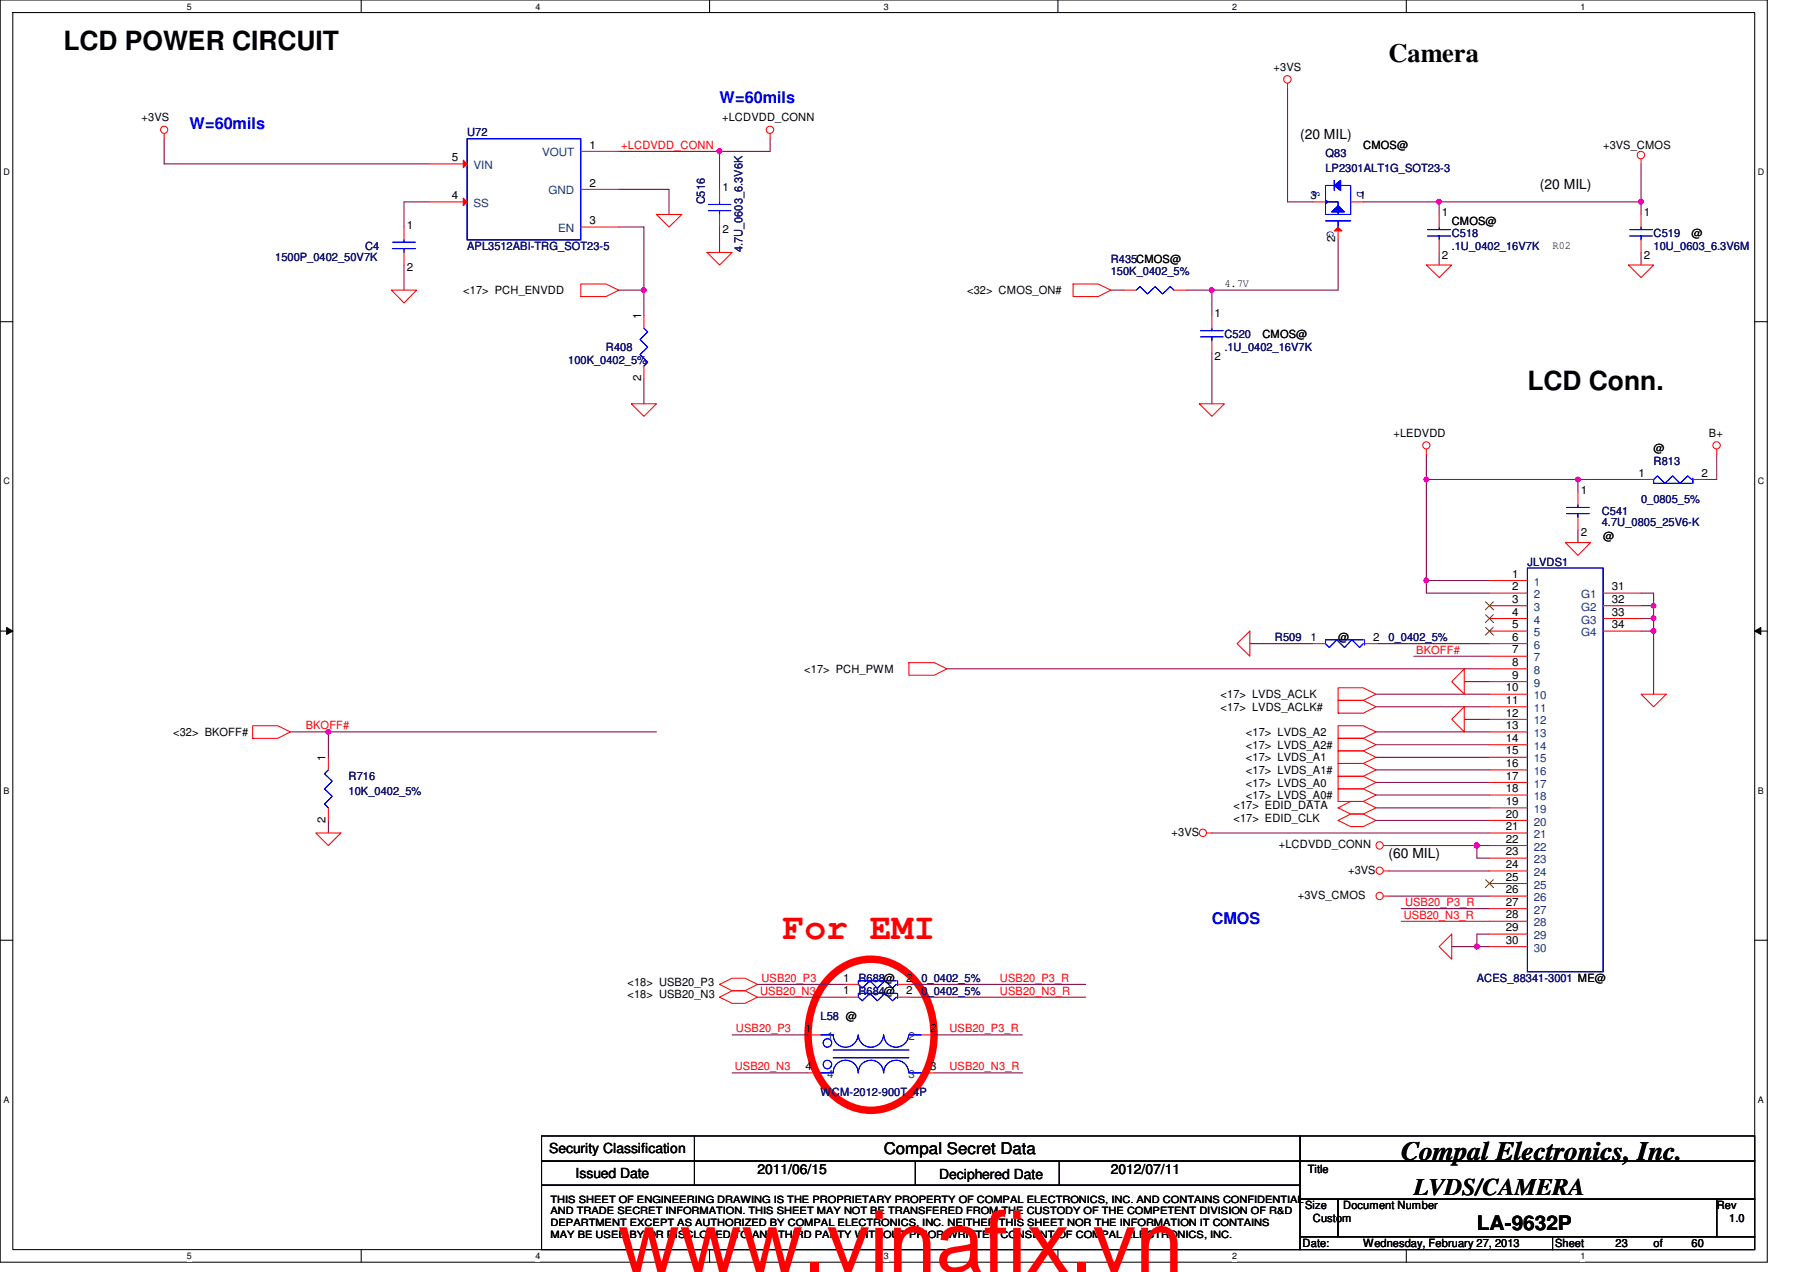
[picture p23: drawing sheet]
<svg xmlns="http://www.w3.org/2000/svg" width="297mm" height="210mm" viewBox="0 0 297 210" stroke-linecap="round" stroke-linejoin="round" font-family="sans-serif">
<defs><g id="words">
<text font-size="14.1" fill="#f00" x="102" y="209.9">www.vinafix.vn</text>
<text font-size="6" fill="#f00" x="129.2" y="155">For EMI</text>
<g font-size="4.4">
<text x="10.5" y="8.2">LCD POWER CIRCUIT</text>
<text x="229.1" y="10.2">Camera</text>
<text x="252" y="64.4">LCD Conn.</text>
<text x="231.2" y="191.4">Compal Electronics, Inc.</text>
</g>
<text font-size="3.9" x="233.3" y="197.2">LVDS/CAMERA</text>
<text font-size="3.3" x="243.7" y="203">LA-9632P</text>
<g font-size="2.7" fill="#00f">
<text x="118.7" y="17">W=60mils</text>
<text x="31.3" y="21.2">W=60mils</text>
<text x="200" y="152.4">CMOS</text>
</g>
<text font-size="2.7" x="145.8" y="190.5">Compal Secret Data</text>
<g font-size="2.3">
<text x="214.5" y="22.9">(20 MIL)</text>
<text x="254.1" y="31.2">(20 MIL)</text>
<text x="229.1" y="141.6">(60 MIL)</text>
<text x="90.6" y="190.3">Security Classification</text>
<text x="95" y="194.3">Issued Date</text>
<text x="125" y="193.7">2011/06/15</text>
<text x="155" y="194.5">Deciphered Date</text>
<text x="183.3" y="193.7">2012/07/11</text>
</g>
<g font-size="1.9">
<text x="210.2" y="11.7">+3VS</text>
<text x="23.4" y="20">+3VS</text>
<text x="119.2" y="20">+LCDVDD_CONN</text>
<text x="74.6" y="26.6">5</text>
<text x="97.3" y="24.5">1</text>
<text x="225" y="24.6">CMOS@</text>
<text x="264.5" y="24.6">+3VS_CMOS</text>
<text x="74.6" y="32.9">4</text>
<text x="97.3" y="30.8">2</text>
<text x="119.2" y="31.5">1</text>
<text x="216.2" y="32.9">3</text>
<text x="224.3" y="32.9">1</text>
<text x="238" y="35.6">1</text>
<text x="271.3" y="35.6">1</text>
<text x="67.1" y="37.7">1</text>
<text x="97.3" y="37">3</text>
<text x="119.2" y="38.5">2</text>
<text x="220.3" y="40" transform="rotate(-90 220.3 40)">2</text>
<text x="239.6" y="37.1">CMOS@</text>
<text x="256.2" y="41.1">R02</text>
<text x="279.1" y="39.2">@</text>
<text x="67.1" y="44.8">2</text>
<text x="202.1" y="47.3">4.7V</text>
<text x="238" y="42.7">2</text>
<text x="271.3" y="42.7">2</text>
<text x="76.5" y="48.6">&lt;17&gt; PCH_ENVDD</text>
<text x="105.8" y="52.7" transform="rotate(-90 105.8 52.7)">1</text>
<text x="159.6" y="48.6">&lt;32&gt; CMOS_ON#</text>
<text x="200.4" y="52.3">1</text>
<text x="200.4" y="59.4">2</text>
<text x="208.3" y="55.8">CMOS@</text>
<text x="105.8" y="62.9" transform="rotate(-90 105.8 62.9)">2</text>
<text x="230" y="72.1">+LEDVDD</text>
<text x="272.9" y="74.6">@</text>
<text x="282" y="72.1">B+</text>
<text x="260.9" y="81.4">1</text>
<text x="270.4" y="78.7">1</text>
<text x="280.8" y="78.7">2</text>
<text x="260.9" y="88.5">2</text>
<text x="264.5" y="89.2">@</text>
<text x="249.6" y="95.3">1</text>
<text x="249.6" y="97.4">2</text>
<text x="249.6" y="99.5">3</text>
<text x="249.6" y="101.6">4</text>
<text x="266" y="97.4">31</text>
<text x="266" y="99.5">32</text>
<text x="266" y="101.6">33</text>
<text x="216.2" y="105.7">1</text>
<text x="220.8" y="105.8">@</text>
<text x="226.6" y="105.7">2</text>
<text x="249.6" y="103.7">5</text>
<text x="249.6" y="105.7">6</text>
<text x="249.6" y="107.8">7</text>
<text x="266" y="103.7">34</text>
<text x="132.7" y="111">&lt;17&gt; PCH_PWM</text>
<text x="249.6" y="109.9">8</text>
<text x="249.6" y="112">9</text>
<text x="201.4" y="115.2">&lt;17&gt; LVDS_ACLK</text>
<text x="201.4" y="117.3">&lt;17&gt; LVDS_ACLK#</text>
<text x="248.5" y="114.1">10</text>
<text x="248.5" y="116.2">11</text>
<text x="248.5" y="118.2">12</text>
<text x="28.6" y="121.5">&lt;32&gt; BKOFF#</text>
<text x="53.7" y="125.6" transform="rotate(-90 53.7 125.6)">1</text>
<text x="205.6" y="125.6">&lt;17&gt; LVDS_A1</text>
<text x="205.6" y="121.5">&lt;17&gt; LVDS_A2</text>
<text x="205.6" y="123.5">&lt;17&gt; LVDS_A2#</text>
<text x="248.5" y="120.3">13</text>
<text x="248.5" y="122.4">14</text>
<text x="248.5" y="124.5">15</text>
<text x="205.6" y="129.8">&lt;17&gt; LVDS_A0</text>
<text x="205.6" y="131.9">&lt;17&gt; LVDS_A0#</text>
<text x="205.6" y="127.7">&lt;17&gt; LVDS_A1#</text>
<text x="248.5" y="126.6">16</text>
<text x="248.5" y="128.7">17</text>
<text x="248.5" y="130.7">18</text>
<text x="53.7" y="135.8" transform="rotate(-90 53.7 135.8)">2</text>
<text x="193.3" y="137.9">+3VS</text>
<text x="203.5" y="133.5">&lt;17&gt; EDID_DATA</text>
<text x="203.5" y="135.6">&lt;17&gt; EDID_CLK</text>
<text x="248.5" y="132.8">19</text>
<text x="248.5" y="134.9">20</text>
<text x="248.5" y="137">21</text>
<text x="211" y="140">+LCDVDD_CONN</text>
<text x="248.5" y="139.1">22</text>
<text x="248.5" y="141.1">23</text>
<text x="248.5" y="143.3">24</text>
<text x="214.2" y="148.3">+3VS_CMOS</text>
<text x="222.5" y="144.1">+3VS</text>
<text x="248.5" y="145.3">25</text>
<text x="248.5" y="147.4">26</text>
<text x="248.5" y="149.5">27</text>
<text x="248.5" y="151.6">28</text>
<text x="248.5" y="153.7">29</text>
<text x="248.5" y="155.7">30</text>
<text x="139.1" y="162">1</text>
<text x="149.6" y="162">2</text>
<text x="103.5" y="162.7">&lt;18&gt; USB20_P3</text>
<text x="103.5" y="164.8">&lt;18&gt; USB20_N3</text>
<text x="139.1" y="164.1">1</text>
<text x="149.6" y="164.1">2</text>
<text x="132.9" y="170.3">1</text>
<text x="153.5" y="170.3">2</text>
<text x="132.9" y="176.6">4</text>
<text x="153.5" y="176.6">3</text>
<text x="215.8" y="193.5">Title</text>
<text x="215.4" y="199.6">Size</text>
<text x="216.7" y="201.6">Custom</text>
<text x="221.7" y="199.6">Document Number</text>
<text x="283.3" y="199.6">Rev</text>
<text x="285.4" y="201.6">1.0</text>
<text x="215" y="205.8">Date:</text>
<text x="225" y="205.8">Wednesday, February 27, 2013</text>
<text x="256.6" y="205.8">Sheet</text>
<text x="266.6" y="205.8">23</text>
<text x="272.9" y="205.8">of</text>
<text x="279.1" y="205.8">60</text>
</g>
<g font-size="1.9" fill="#000080">
<text x="77.1" y="22.5">U72</text>
<text x="218.7" y="25.9">Q83</text>
<text x="218.7" y="28.4">LP2301ALT1G_SOT23-3</text>
<text x="116.3" y="33.7" transform="rotate(-90 116.3 33.7)">C516</text>
<text x="60.2" y="41.3">C4</text>
<text x="77.1" y="41.3">APL3512ABI-TRG_SOT23-5</text>
<text x="122.6" y="41.7" transform="rotate(-90 122.6 41.7)">4.7U_0603_6.3V6K</text>
<text x="239.6" y="39.2">C518</text>
<text x="239.6" y="41.3">.1U_0402_16V7K</text>
<text x="272.9" y="39.2">C519</text>
<text x="272.9" y="41.3">10U_0603_6.3V6M</text>
<text x="45.4" y="43.1">1500P_0402_50V7K</text>
<text x="183.3" y="43.3">R435CMOS@</text>
<text x="183.3" y="45.4">150K_0402_5%</text>
<text x="93.8" y="60">100K_0402_5%</text>
<text x="100" y="57.9">R408</text>
<text x="202.1" y="55.8">C520</text>
<text x="202.1" y="57.9">.1U_0402_16V7K</text>
<text x="272.9" y="76.7">R813</text>
<text x="270.8" y="82.9">0_0805_5%</text>
<text x="264.3" y="85">C541</text>
<text x="264.3" y="86.9">4.7U_0805_25V6-K</text>
<text x="252" y="93.3">JLVDS1</text>
<text x="210.4" y="105.8">R509</text>
<text x="229.1" y="105.8">0_0402_5%</text>
<text x="57.5" y="128.7">R716</text>
<text x="57.5" y="131.2">10K_0402_5%</text>
<text x="141.6" y="162.1">R688@</text>
<text x="141.6" y="164.1">R684@</text>
<text x="152.1" y="162.1">0_0402_5%</text>
<text x="152.1" y="164.1">0_0402_5%</text>
<text x="243.7" y="162.1">ACES_88341-3001 ME@</text>
<text x="135.4" y="168.3">L58 @</text>
<text x="135.4" y="180.8">WCM-2012-900T_4P</text>
</g>
<g font-size="1.9" fill="#004080">
<text x="78.1" y="27.9">VIN</text>
<text x="89.4" y="25.8">VOUT</text>
<text x="78.1" y="34.2">SS</text>
<text x="90.5" y="32.1">GND</text>
<text x="92.1" y="38.3">EN</text>
<text x="253.1" y="96.6">1</text>
<text x="253.1" y="98.7">2</text>
<text x="253.1" y="100.8">3</text>
<text x="260.9" y="98.7">G1</text>
<text x="260.9" y="100.8">G2</text>
<text x="253.1" y="102.9">4</text>
<text x="253.1" y="105">5</text>
<text x="253.1" y="107.1">6</text>
<text x="260.9" y="102.9">G3</text>
<text x="260.9" y="105">G4</text>
<text x="253.1" y="109.1">7</text>
<text x="253.1" y="111.2">8</text>
<text x="253.1" y="113.3">9</text>
<text x="253.1" y="115.4">10</text>
<text x="253.1" y="117.5">11</text>
<text x="253.1" y="119.5">12</text>
<text x="253.1" y="121.6">13</text>
<text x="253.1" y="123.7">14</text>
<text x="253.1" y="125.8">15</text>
<text x="253.1" y="127.9">16</text>
<text x="253.1" y="130">17</text>
<text x="253.1" y="132">18</text>
<text x="253.1" y="134.2">19</text>
<text x="253.1" y="136.2">20</text>
<text x="253.1" y="138.3">21</text>
<text x="253.1" y="140.4">22</text>
<text x="253.1" y="142.5">23</text>
<text x="253.1" y="144.6">24</text>
<text x="253.1" y="146.6">25</text>
<text x="253.1" y="148.7">26</text>
<text x="253.1" y="150.8">27</text>
<text x="253.1" y="152.9">28</text>
<text x="253.1" y="155">29</text>
<text x="253.1" y="157.1">30</text>
<text x="136.5" y="171.6">1</text>
<text x="149.9" y="171.6">2</text>
<text x="136.5" y="177.9">4</text>
<text x="149.9" y="177.9">3</text>
</g>
<g font-size="1.9" fill="#f00">
<text x="102.5" y="24.6">+LCDVDD_CONN</text>
<text x="233.7" y="107.9">BKOFF#</text>
<text x="50.5" y="120.4">BKOFF#</text>
<text x="231.9" y="149.5">USB20_P3_R</text>
<text x="231.6" y="151.6">USB20_N3_R</text>
<text x="125.4" y="164.1">USB20_N3</text>
<text x="125.6" y="162">USB20_P3</text>
<text x="165" y="162">USB20_P3_R</text>
<text x="165" y="164.1">USB20_N3_R</text>
<text x="121.5" y="170.3">USB20_P3</text>
<text x="156.7" y="170.3">USB20_P3_R</text>
<text x="121.2" y="176.6">USB20_N3</text>
<text x="156.7" y="176.6">USB20_N3_R</text>
</g>
<g font-size="1.9" fill="#00f">
<text x="216.7" y="31.5" transform="rotate(90 216.7 31.5)">S</text>
<text x="224" y="31.5" transform="rotate(90 224 31.5)">D</text>
<text x="219" y="38.1" transform="rotate(90 219 38.1)">G</text>
</g>
<g font-size="1.7">
<text x="90.8" y="198.5">THIS SHEET OF ENGINEERING DRAWING IS THE PROPRIETARY PROPERTY OF COMPAL ELECTRONICS, INC. AND CONTAINS CONFIDENTIAL</text>
<text x="90.8" y="200.4">AND TRADE SECRET INFORMATION. THIS SHEET MAY NOT BE TRANSFERED FROM THE CUSTODY OF THE COMPETENT DIVISION OF R&amp;D</text>
<text x="90.8" y="202.3">DEPARTMENT EXCEPT AS AUTHORIZED BY COMPAL ELECTRONICS, INC. NEITHER THIS SHEET NOR THE INFORMATION IT CONTAINS</text>
<text x="90.8" y="204.2">MAY BE USED BY OR DISCLOSED TO ANY THIRD PARTY WITHOUT PRIOR WRITTEN CONSENT OF COMPAL ELECTRONICS, INC.</text>
</g>
<g font-size="1.5">
<text x="30.9" y="1.6">5</text>
<text x="88.3" y="1.6">4</text>
<text x="145.8" y="1.6">3</text>
<text x="203.3" y="1.6">2</text>
<text x="260.8" y="1.6">1</text>
<text x=".6" y="28.9">D</text>
<text x="290.1" y="28.9">D</text>
<text x=".6" y="79.9">C</text>
<text x="290.1" y="79.9">C</text>
<text x=".6" y="131">B</text>
<text x="290.1" y="131">B</text>
<text x=".6" y="182">A</text>
<text x="290.1" y="182">A</text>
<text x="30.9" y="207.8">5</text>
<text x="88.3" y="207.8">4</text>
<text x="145.8" y="207.8">3</text>
<text x="203.3" y="207.8">2</text>
<text x="260.8" y="207.8">1</text>
</g>
</g></defs>
<path d="M0 0h291.6v208.3h-291.6zM2.1 2.1h287.5v204.1h-287.5z" fill="none" stroke="#000" stroke-width=".17"/>
<g fill="#fff">
<path d="M30.9 .3h.8v1.6h-.8z"/>
<path d="M30.9 206.5h.8v1.6h-.8z"/>
</g>
<path d="M59.6 0v2.1M59.6 206.2v2.1" fill="none" stroke="#000" stroke-width=".17"/>
<g fill="#fff">
<path d="M88.3 .3h.9v1.6h-.9z"/>
<path d="M88.3 206.5h.9v1.6h-.9z"/>
</g>
<path d="M117.1 0v2.1M117.1 206.2v2.1" fill="none" stroke="#000" stroke-width=".17"/>
<g fill="#fff">
<path d="M145.8 .3h.8v1.6h-.8z"/>
<path d="M145.8 206.5h.8v1.6h-.8z"/>
</g>
<path d="M174.6 0v2.1M174.6 206.2v2.1" fill="none" stroke="#000" stroke-width=".17"/>
<g fill="#fff">
<path d="M203.3 .3h.8v1.6h-.8z"/>
<path d="M203.3 206.5h.8v1.6h-.8z"/>
</g>
<path d="M232.1 0v2.1M232.1 206.2v2.1" fill="none" stroke="#000" stroke-width=".17"/>
<g fill="#fff">
<path d="M260.8 .3h.8v1.6h-.8z"/>
<path d="M260.8 206.5h.8v1.6h-.8z"/>
<path d="M.6 27.6h1v1.6h-1z"/>
<path d="M290.1 27.6h1.1v1.6h-1.1z"/>
<path d="M.6 78.6h1v1.6h-1z"/>
<path d="M290.1 78.6h1.1v1.6h-1.1z"/>
</g>
<path d="M0 53.1h2.1M289.6 53.1h2" fill="none" stroke="#000" stroke-width=".17"/>
<g fill="#fff">
<path d="M.6 129.6h1v1.7h-1z"/>
<path d="M290.1 129.6h1v1.7h-1z"/>
</g>
<path d="M0 104.1h2.1M1.1 103.5l1 .6-1 .6zM289.6 104.1h2M289.6 104.1l1-.6v1.2z" fill="none" stroke="#000" stroke-width=".17"/>
<path d="M1.1 103.5l1 .6-1 .6zM289.6 104.1l1-.6v1.2z" fill="#000"/>
<g fill="#fff">
<path d="M.6 180.6h1v1.7h-1z"/>
<path d="M290.1 180.6h1v1.7h-1z"/>
</g>
<path d="M0 155.2h2.1M289.6 155.2h2" fill="none" stroke="#000" stroke-width=".17"/>
<path d="M137.2 161a9.2 9.2 0 0 1 13.9 .9 14.2 14.2 0 0 1-.9 18.6 9.2 9.2 0 0 1-13.8-.9 14.3 14.3 0 0 1 .8-18.6z" fill="none" stroke="#f00" stroke-width="1.2"/>
<path d="M118.7 37.5v4.2M118.7 25v6.2M47.9 120.8h6.3v4.2M54.2 120.8h54.1M54.2 135.4v2.1" fill="none" stroke="#800040" stroke-width=".17"/>
<circle cx="54.2" cy="120.8" r=".39" fill="#f0f"/>
<circle cx="54.2" cy="120.8" r=".39" fill="none" stroke="#f0f" stroke-width=".17"/>
<path d="M200 47.9v4.2" fill="none" stroke="#800040" stroke-width=".17"/>
<circle cx="200" cy="47.9" r=".39" fill="#f0f"/>
<circle cx="200" cy="47.9" r=".39" fill="none" stroke="#f0f" stroke-width=".17"/>
<path d="M212.5 14.6v18.7h4.2M220.8 39.6v8.3h-25M237.5 33.3h33.3v2.1M183.3 47.9h2.1M200 58.3v8.3M270.8 41.7v2" fill="none" stroke="#800040" stroke-width=".17"/>
<circle cx="270.8" cy="33.3" r=".4" fill="#f0f"/>
<circle cx="270.8" cy="33.3" r=".4" fill="none" stroke="#f0f" stroke-width=".17"/>
<circle cx="237.4" cy="33.3" r=".39" fill="#f0f"/>
<circle cx="237.4" cy="33.3" r=".39" fill="none" stroke="#f0f" stroke-width=".17"/>
<path d="M225 33.3h12.5v2.1M237.5 41.7v2M270.8 102.1h2.1v2h-2.1" fill="none" stroke="#800040" stroke-width=".17"/>
<circle cx="272.9" cy="102" r=".39" fill="#f0f"/>
<circle cx="272.9" cy="102" r=".39" fill="none" stroke="#f0f" stroke-width=".17"/>
<path d="M272.9 104.1v10.5" fill="none" stroke="#800040" stroke-width=".17"/>
<circle cx="272.9" cy="104.1" r=".4" fill="#f0f"/>
<circle cx="272.9" cy="104.1" r=".4" fill="none" stroke="#f0f" stroke-width=".17"/>
<path d="M270.8 97.9h2.1v2.1M270.8 100h2.1M272.9 100v2.1" fill="none" stroke="#800040" stroke-width=".17"/>
<circle cx="272.9" cy="99.9" r=".39" fill="#f0f"/>
<circle cx="272.9" cy="99.9" r=".39" fill="none" stroke="#f0f" stroke-width=".17"/>
<path d="M245.8 95.8h-10.4v2.1h10.4" fill="none" stroke="#800040" stroke-width=".17"/>
<circle cx="235.4" cy="95.8" r=".39" fill="#f0f"/>
<circle cx="235.4" cy="95.8" r=".39" fill="none" stroke="#f0f" stroke-width=".17"/>
<path d="M235.4 79.1h25M235.4 75v20.8M260.4 79.1v2.1M260.4 79.1h10.4M283.3 75v4.1h-1.9M260.4 87.5v2" fill="none" stroke="#800040" stroke-width=".17"/>
<circle cx="260.4" cy="79.1" r=".39" fill="#f0f"/>
<circle cx="260.4" cy="79.1" r=".39" fill="none" stroke="#f0f" stroke-width=".17"/>
<circle cx="235.4" cy="79.1" r=".38" fill="#f0f"/>
<circle cx="235.4" cy="79.1" r=".38" fill="none" stroke="#f0f" stroke-width=".17"/>
<g fill="none" stroke="#800040" stroke-width=".17">
<path d="M156.3 110.4h89.5M227.1 114.6h18.7M227.1 116.6h18.7M233.3 108.3h12.5M241.6 112.5h4.2M241.6 118.7h4.2M227.1 125h18.7M227.1 129.1h18.7M227.1 127h18.7M227.1 120.8h18.7M227.1 122.9h18.7M227.1 131.2h18.7"/>
<path d="M229.2 139.5h14.5"/>
</g>
<circle cx="243.7" cy="139.5" r=".4" fill="#f0f"/>
<circle cx="243.7" cy="139.5" r=".4" fill="none" stroke="#f0f" stroke-width=".17"/>
<path d="M229.2 143.7h16.6M243.7 156.2h2.1" fill="none" stroke="#800040" stroke-width=".17"/>
<circle cx="243.7" cy="156.2" r=".4" fill="#f0f"/>
<circle cx="243.7" cy="156.2" r=".4" fill="none" stroke="#f0f" stroke-width=".17"/>
<path d="M243.7 139.5v2.1M229.2 147.9h16.6M245.8 154.1h-2.1v2.1h-4.1" fill="none" stroke="#800040" stroke-width=".17"/>
<circle cx="243.7" cy="139.5" r=".4" fill="#f0f"/>
<circle cx="243.7" cy="139.5" r=".4" fill="none" stroke="#f0f" stroke-width=".17"/>
<g fill="none" stroke="#800040" stroke-width=".17">
<path d="M27.1 22.9v4.2h43.8M70.9 33.3h-4.2v4.2M102.1 25h25M102.1 31.2h8.3v4.2M102.1 37.5h4.2v10.4h-4.2M270.8 27.1v6.2M66.7 43.7v4.2M200 137.5h45.8M227.1 133.3h18.7M227.1 135.4h18.7M243.7 139.5h2.1M231.2 152h14.6"/>
<path d="M231.2 149.9h14.6M243.7 141.6h2.1M120.8 177h12.5M120.8 170.8h12.5M125 162.4h14.6M125 164.6h14.6M150.2 162.4h29M150.2 164.6h29M154.2 170.8h14.5M154.2 177h14.5"/>
</g>
<circle cx="118.7" cy="25" r=".4" fill="#f0f"/>
<circle cx="118.7" cy="25" r=".4" fill="none" stroke="#f0f" stroke-width=".17"/>
<path d="M127.1 22.9v2.1M106.3 47.9v4.2M106.3 62.5v4.1M206.2 106.2h10.5" fill="none" stroke="#800040" stroke-width=".17"/>
<circle cx="106.2" cy="47.9" r=".39" fill="#f0f"/>
<circle cx="106.2" cy="47.9" r=".39" fill="none" stroke="#f0f" stroke-width=".17"/>
<path d="M227.3 106.2h18.5" fill="none" stroke="#800040" stroke-width=".17"/>
<g fill="none" stroke="#f00" stroke-width=".17">
<path d="M212.5 13.8v.8M27.1 22.1v.8M108.3 35.4h4.2l-2.1 2.1zM118.7 31.2v2.1M118.7 35.4v2.1M127.1 22.1v.8M270.8 26.2v.9M270.8 35.4v2.1M270.8 39.6v2.1M64.6 47.9h4.1l-2 2.1zM95.8 46.9h4.2l2.1 1-2.1 1h-4.2zM106.3 52.1v2"/>
<path d="M116.7 41.7h4.1l-2.1 2zM177.1 46.9h4.1l2.1 1-2.1 1h-4.1zM185.4 47.9h2.1M193.7 47.9h2.1M200 52.1v2M200 56.2v2.1M235.4 43.7h4.2l-2.1 2.1zM268.7 43.7h4.2l-2.1 2.1zM104.2 66.6h4.1l-2 2.1zM106.3 60.4v2.1M197.9 66.6h4.2l-2.1 2.1zM235.4 74.1v.9"/>
<path d="M283.3 74.1v.9M258.3 89.5h4.2l-2.1 2.2zM41.7 119.8h4.1l2.1 1-2.1 1h-4.1zM150 109.3h4.2l2.1 1.1-2.1 1h-4.2zM204.1 106.2l2.1-2.1v4.2zM216.7 106.2h2M220.8 119.8h4.2l2.1 1-2.1 1h-4.2zM220.8 113.5h4.2l2.1 1.1-2.1 1h-4.2zM220.8 115.6h4.2l2.1 1-2.1 1.1h-4.2zM225.2 106.2h2.1M241.6 116.6v4.2l-2-2.1zM241.6 110.4v4.2l-2-2.1z"/>
<path d="M270.8 114.6h4.2l-2.1 2zM52.1 137.5h4.2l-2.1 2zM54.2 125v2M54.2 133.3v2.1M199.1 137.5h.9M220.8 128.1h4.2l2.1 1-2.1 1.1h-4.2zM220.8 123.9h4.2l2.1 1.1-2.1 1h-4.2zM220.8 130.2h4.2l2.1 1-2.1 1.1h-4.2zM220.8 126h4.2l2.1 1-2.1 1.1h-4.2zM220.8 121.8h4.2l2.1 1.1-2.1 1h-4.2zM220.8 133.3l2.1-1h2.1l2.1 1-2.1 1h-2.1zM220.8 135.4l2.1-1.1h2.1l2.1 1.1-2.1 1h-2.1z"/>
<path d="M228.3 139.5h.9M228.3 143.7h.9M228.3 147.9h.9M239.6 154.1v4.2l-2.1-2.1zM118.7 162.4l2.1-1h2.1l2.1 1-2.1 1.1h-2.1zM118.7 164.6l2.1-1.1h2.1l2.1 1.1-2.1 1h-2.1zM139.6 162.4h2M139.6 164.6h2M148.1 162.4h2.1M148.1 164.6h2.1"/>
<circle cx="212.4" cy="13.1" r=".62"/>
<circle cx="27.1" cy="21.4" r=".59"/>
<circle cx="127.1" cy="21.4" r=".61"/>
<circle cx="270.8" cy="25.6" r=".62"/>
<circle cx="235.4" cy="73.5" r=".59"/>
<circle cx="283.3" cy="73.5" r=".61"/>
<circle cx="198.5" cy="137.4" r=".6"/>
<circle cx="227.7" cy="139.5" r=".6"/>
<circle cx="227.7" cy="147.8" r=".6"/>
<circle cx="227.7" cy="143.7" r=".59"/>
</g>
<g fill="none" stroke="#000" stroke-width=".17">
<path d="M89.4 187.5h125.1v4.1h-125.1zM89.4 191.6h125.1v4h-125.1zM89.4 195.6h125.1v10.6h-125.1zM114.6 187.5v8.1M151 191.6v4M174.8 191.6v4M214.5 187.5h75.1v4.1h-75.1zM214.5 191.6h75.1v6.3h-75.1zM214.5 197.9h6.3v6.2h-6.3zM220.8 197.9h62.5v6.2h-62.5zM283.3 197.9h6.3v6.2h-6.3zM214.5 204.1h41.7v2.1h-41.7z"/>
<path d="M256.2 204.1h33.4v2.1h-33.4z"/>
</g>
<g fill="none" stroke="#00f" stroke-width=".17">
<path d="M77.1 22.9h18.7v16.7h-18.7zM116.9 34.8h3.7M116.9 33.7h3.7M118.7 33.3v.4M118.7 34.8v.6M268.9 38.9h3.8M268.9 37.9h3.8M270.8 37.5v.4M270.8 38.9v.7M106.3 54.1l.6 .7-1.3 1.2 1.3 1.3-1.3 1.2 1.3 1.3-.6 .6M187.5 47.9l.6-.6 1.3 1.2 1.2-1.2 1.3 1.2 1.2-1.2 .6 .6M198.1 55.6h3.7"/>
<path d="M198.1 54.6h3.7M200 54.1v.5M200 55.6v.6M225 105.6h-6.3v.6l.7 .7 1.2-1.3 1.3 1.3 1.2-1.3 1.3 1.3 .6-.7M225.2 105.6v.8M54.2 127l-.7 .7 1.3 1.2-1.3 1.3 1.3 1.2-1.3 1.3 .7 .6M147.9 161.8h-6.3v.6l.7 .7 1.3-1.3 1.2 1.3 1.2-1.3 1.3 1.3 .6-.7M147.9 163.9h-6.3v.7l.7 .5 1.3-1.2 1.2 1.2 1.2-1.2 1.3 1.2 .6-.5M148.1 161.8v.8M148.1 163.9v.9"/>
</g>
<path d="M76.5 26.4l.6 .7-.6 .6z" fill="#f00"/>
<path d="M70.9 27.1h6.2M76.5 26.4l.6 .7-.6 .6z" fill="none" stroke="#f00" stroke-width=".17"/>
<path d="M76.5 32.7l.6 .6-.6 .7z" fill="#f00"/>
<path d="M66.7 37.5v2.1M70.9 33.3h6.2M76.5 32.7l.6 .6-.6 .7zM95.8 25h6.3M95.8 37.5h6.3M95.8 31.2h6.3M66.7 41.7v2M270.8 79.1h2.1M279.4 79.1h2" fill="none" stroke="#f00" stroke-width=".17"/>
<path d="M64.8 40h3.7M66.7 39.6v.4M64.8 41h3.7M66.7 41v.7M279.1 79.1l-.6-.6-1.3 1.3-1.2-1.3-1.3 1.3-1.2-1.3-.6 .6v.7h6.2M279.4 78.9v.9" fill="none" stroke="#00f" stroke-width=".17"/>
<path d="M219.8 35l1-1 1.1 1z" fill="#00f"/>
<path d="M219.8 35l1-1 1.1 1z" fill="none" stroke="#00f" stroke-width=".17"/>
<path d="M220.2 30.6l1-.8v1.7z" fill="#00f"/>
<path d="M218.7 36.4h4.2M220.2 30.6h-1.5v2.7v-.2h.2v.4h-.2M220.2 30.6l1-.8v1.7zM220.2 29.8v1.7M220.8 36.4v1.1M221.2 30.6h1.7v4.8h-4.2v-2.1h2.1v2.1" fill="none" stroke="#00f" stroke-width=".17"/>
<path d="M219.8 35l1-1 1.1 1z" fill="#00f"/>
<path d="M219.8 35l1-1 1.1 1z" fill="none" stroke="#00f" stroke-width=".17"/>
<path d="M220.2 30.6l1-.8v1.7z" fill="#00f"/>
<path d="M218.7 36.4h4.2M220.2 30.6h-1.5v2.7v-.2h.2v.4h-.2M220.2 30.6l1-.8v1.7zM220.2 29.8v1.7M220.8 36.4v1.1M221.2 30.6h1.7v4.8h-4.2v-2.1h2.1v2.1" fill="none" stroke="#00f" stroke-width=".17"/>
<path d="M220.2 38.1l.6-.6 .6 .6z" fill="#f00"/>
<g fill="none" stroke="#f00" stroke-width=".17">
<path d="M216.7 33.3h2M220.2 38.1l.6-.6 .6 .6zM220.8 37.5v2.1M222.9 33.3h2.1M237.5 35.4v2.1M237.5 39.6v2.1M245.8 95.8h6.3M245.8 97.9h6.3M245.8 100h6.3M260.4 81.2v2.1M260.4 85.4v2.1M264.5 97.9h6.3"/>
<path d="M264.5 100h6.3M245.8 102.1h6.3M245.8 104.1h6.3M245.8 106.2h6.3M245.8 108.3h6.3M245.8 110.4h6.3M245.8 112.5h6.3M245.8 114.6h6.3M245.8 116.6h6.3M245.8 118.7h6.3M264.5 102.1h6.3M264.5 104.1h6.3"/>
<path d="M245.8 120.8h6.3M245.8 122.9h6.3M245.8 125h6.3M245.8 127h6.3M245.8 129.1h6.3M245.8 131.2h6.3M245.8 133.3h6.3M245.8 135.4h6.3M245.8 137.5h6.3M245.8 139.5h6.3M245.8 141.6h6.3M245.8 143.7h6.3"/>
<path d="M245.8 145.8h6.3M245.8 147.9h6.3M245.8 149.9h6.3M245.8 152h6.3M245.8 154.1h6.3M245.8 156.2h6.3M133.3 170.8h2.1M133.3 177h2.1M152.1 177h2.1M152.1 170.8h2.1"/>
</g>
<g fill="none" stroke="#00f" stroke-width=".17">
<path d="M235.6 38.9h3.8M235.6 37.9h3.8M237.5 37.5v.4M237.5 38.9v.7M252.1 93.7h12.4v66.7h-12.4zM258.5 84.8h3.8M258.5 83.7h3.8M260.4 83.3v.4M260.4 84.8v.6M135.4 170.8h2.1a2.05 2.05 0 0 0 2.1 2 2.05 2.05 0 0 0 2-2M135.4 177h2.1a2.05 2.05 0 0 1 2.1-2 2.05 2.05 0 0 1 2 2M137.5 173.3h12.5"/>
<path d="M137.5 174.5h12.5M141.6 177a2.07 2.07 0 0 1 2.1-2 2.07 2.07 0 0 1 2.1 2M141.6 170.8a2.07 2.07 0 0 0 2.1 2 2.07 2.07 0 0 0 2.1-2M145.8 170.8a2.05 2.05 0 0 0 2.1 2 2.05 2.05 0 0 0 2-2M145.8 177a2.05 2.05 0 0 1 2.1-2 2.05 2.05 0 0 1 2 2M150 177h2.1M150 170.8h2.1"/>
<circle cx="136.5" cy="172.1" r=".7"/>
<circle cx="136.5" cy="175.7" r=".7"/>
</g>
<path d="M245.2 99.3l1.3 1.3M246.4 99.3l-1.3 1.3M245.2 101.4l1.3 1.3M245.2 103.5l1.3 1.3M246.4 101.4l-1.3 1.3M246.4 103.5l-1.3 1.3M245.2 145.2l1.3 1.3M246.4 145.2l-1.3 1.3" fill="none" stroke="#804000" stroke-width=".17"/>
<circle cx="54.2" cy="120.8" r=".39" fill="#f0f"/>
<circle cx="54.2" cy="120.8" r=".39" fill="none" stroke="#f0f" stroke-width=".17"/>
<circle cx="200" cy="47.9" r=".39" fill="#f0f"/>
<circle cx="200" cy="47.9" r=".39" fill="none" stroke="#f0f" stroke-width=".17"/>
<circle cx="270.8" cy="33.3" r=".4" fill="#f0f"/>
<circle cx="270.8" cy="33.3" r=".4" fill="none" stroke="#f0f" stroke-width=".17"/>
<circle cx="237.4" cy="33.3" r=".39" fill="#f0f"/>
<circle cx="237.4" cy="33.3" r=".39" fill="none" stroke="#f0f" stroke-width=".17"/>
<circle cx="272.9" cy="102" r=".39" fill="#f0f"/>
<circle cx="272.9" cy="102" r=".39" fill="none" stroke="#f0f" stroke-width=".17"/>
<circle cx="272.9" cy="104.1" r=".4" fill="#f0f"/>
<circle cx="272.9" cy="104.1" r=".4" fill="none" stroke="#f0f" stroke-width=".17"/>
<circle cx="272.9" cy="99.9" r=".39" fill="#f0f"/>
<circle cx="272.9" cy="99.9" r=".39" fill="none" stroke="#f0f" stroke-width=".17"/>
<circle cx="235.4" cy="95.8" r=".39" fill="#f0f"/>
<circle cx="235.4" cy="95.8" r=".39" fill="none" stroke="#f0f" stroke-width=".17"/>
<circle cx="260.4" cy="79.1" r=".39" fill="#f0f"/>
<circle cx="260.4" cy="79.1" r=".39" fill="none" stroke="#f0f" stroke-width=".17"/>
<circle cx="235.4" cy="79.1" r=".38" fill="#f0f"/>
<circle cx="235.4" cy="79.1" r=".38" fill="none" stroke="#f0f" stroke-width=".17"/>
<circle cx="243.7" cy="139.5" r=".4" fill="#f0f"/>
<circle cx="243.7" cy="139.5" r=".4" fill="none" stroke="#f0f" stroke-width=".17"/>
<circle cx="243.7" cy="156.2" r=".4" fill="#f0f"/>
<circle cx="243.7" cy="156.2" r=".4" fill="none" stroke="#f0f" stroke-width=".17"/>
<circle cx="243.7" cy="139.5" r=".4" fill="#f0f"/>
<circle cx="243.7" cy="139.5" r=".4" fill="none" stroke="#f0f" stroke-width=".17"/>
<circle cx="118.7" cy="25" r=".4" fill="#f0f"/>
<circle cx="118.7" cy="25" r=".4" fill="none" stroke="#f0f" stroke-width=".17"/>
<circle cx="106.2" cy="47.9" r=".39" fill="#f0f"/>
<circle cx="106.2" cy="47.9" r=".39" fill="none" stroke="#f0f" stroke-width=".17"/>
<use href="#words"/>
</svg>
